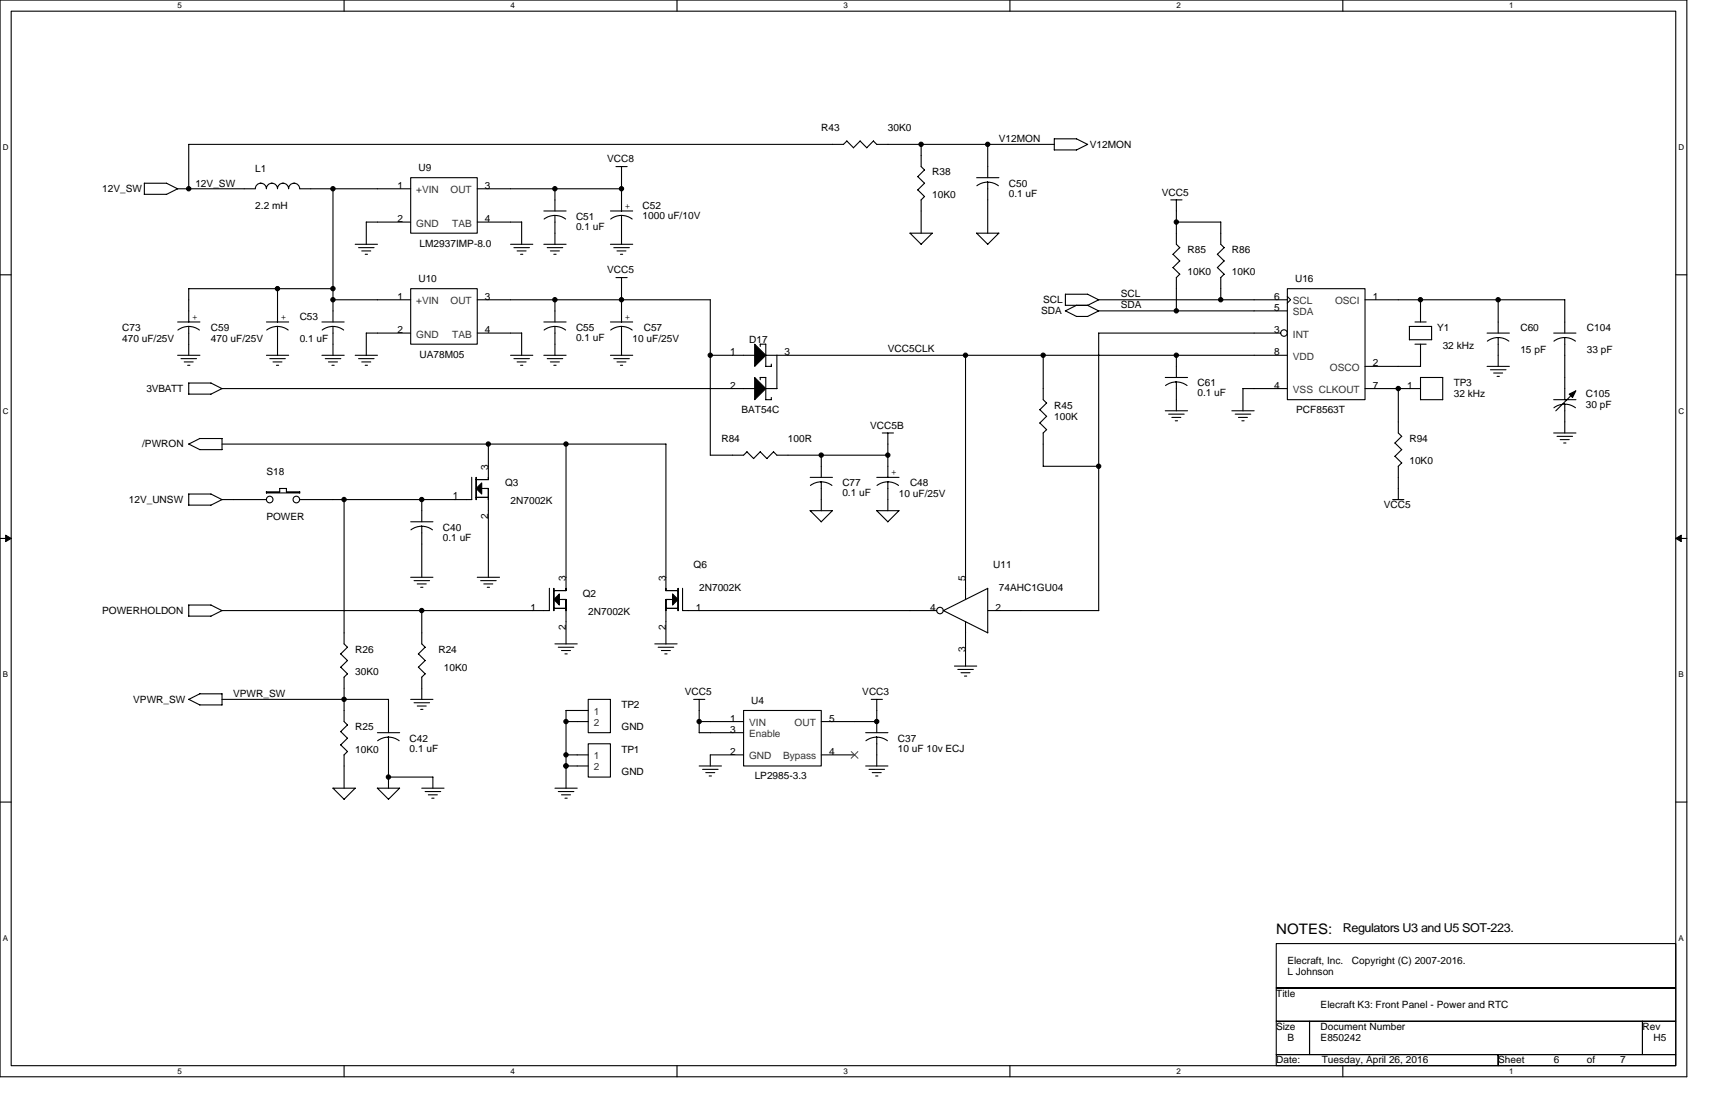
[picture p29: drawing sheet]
<svg xmlns="http://www.w3.org/2000/svg" width="432mm" height="279mm" viewBox="0 0 432 279" stroke-linecap="round" stroke-linejoin="round" font-family="sans-serif">
<defs><g id="words">
<text font-size="3.6" x="321.3" y="235.2">NOTES:</text>
<text font-size="3.1" x="338.1" y="234.7">Regulators U3 and U5 SOT-223.</text>
<g font-size="2.5">
<text x="206.8" y="33">R43</text>
<text x="223.5" y="33">30K0</text>
<text x="251.5" y="35.8">V12MON</text>
<text x="152.8" y="40.8">VCC8</text>
<text x="274.4" y="37.2">V12MON</text>
<text x="49.2" y="47">12V_SW</text>
<text x="64.3" y="43.3">L1</text>
<text x="100.1" y="47.5">1</text>
<text x="105.3" y="43.1">U9</text>
<text x="122.1" y="47.5">3</text>
<text x="234.7" y="44.2">R38</text>
<text x="254" y="47">C50</text>
<text x="25.7" y="48.4">12V_SW</text>
<text x="64.3" y="52.6">2.2 mH</text>
<text x="157.3" y="52.6">+</text>
<text x="161.8" y="52.6">C52</text>
<text x="234.7" y="49.8">10K0</text>
<text x="254" y="49.5">0.1 uF</text>
<text x="292.5" y="49.2">VCC5</text>
<text x="100.1" y="55.9">2</text>
<text x="122.1" y="55.9">4</text>
<text x="145" y="55.4">C51</text>
<text x="145" y="57.9">0.1 uF</text>
<text x="161.8" y="55.1">1000 uF/10V</text>
<text x="105.6" y="62.1">LM2937IMP-8.0</text>
<text x="299" y="63.7">R85</text>
<text x="310.2" y="63.7">R86</text>
<text x="105.3" y="71">U10</text>
<text x="152.8" y="68.8">VCC5</text>
<text x="299" y="69.3">10K0</text>
<text x="310.2" y="69.3">10K0</text>
<text x="326.1" y="71">U16</text>
<text x="100.1" y="75.4">1</text>
<text x="122.1" y="75.4">3</text>
<text x="262.7" y="76.3">SCL</text>
<text x="282.2" y="77.4">SDA</text>
<text x="282.2" y="74.6">SCL</text>
<text x="320.8" y="75.4">6</text>
<text x="345.6" y="75.4">1</text>
<text x="30.8" y="83.3">C73</text>
<text x="48.4" y="80.5">+</text>
<text x="53.1" y="83.3">C59</text>
<text x="70.7" y="80.5">+</text>
<text x="75.5" y="80.5">C53</text>
<text x="100.1" y="83.8">2</text>
<text x="122.1" y="83.8">4</text>
<text x="145" y="83.3">C55</text>
<text x="157.3" y="80.5">+</text>
<text x="162.1" y="83.3">C57</text>
<text x="262.1" y="79.1">SDA</text>
<text x="320.8" y="83.8">3</text>
<text x="320.8" y="78.2">5</text>
<text x="361.8" y="83.3">Y1</text>
<text x="382.8" y="83.3">C60</text>
<text x="399.6" y="83.3">C104</text>
<text x="30.8" y="86.1">470 uF/25V</text>
<text x="53.1" y="86.1">470 uF/25V</text>
<text x="75.5" y="86.1">0.1 uF</text>
<text x="145" y="85.8">0.1 uF</text>
<text x="159.3" y="86.1">10 uF/25V</text>
<text x="183.9" y="89.4">1</text>
<text x="188.6" y="86.4">D17</text>
<text x="197.5" y="89.4">3</text>
<text x="223.5" y="88.6">VCC5CLK</text>
<text x="320.8" y="89.4">8</text>
<text x="363.2" y="87.8">32 kHz</text>
<text x="382.8" y="88.9">15 pF</text>
<text x="399.6" y="88.9">33 pF</text>
<text x="105.6" y="90">UA78M05</text>
<text x="345.6" y="92.2">2</text>
<text x="36.9" y="98.7">3VBATT</text>
<text x="183.9" y="97.8">2</text>
<text x="301.5" y="97.3">C61</text>
<text x="301.5" y="99.8">0.1 uF</text>
<text x="320.8" y="97.8">4</text>
<text x="345.6" y="97.8">7</text>
<text x="354.3" y="97.8">1</text>
<text x="366" y="97.3">TP3</text>
<text x="366" y="100.1">32 kHz</text>
<text x="399.3" y="100.1">C105</text>
<text x="186.7" y="104">BAT54C</text>
<text x="219.1" y="107.9">VCC5B</text>
<text x="265.5" y="102.8">R45</text>
<text x="265.5" y="105.6">100K</text>
<text x="326.4" y="104">PCF8563T</text>
<text x="399.3" y="102.6">30 pF</text>
<text x="35.8" y="112.6">/PWRON</text>
<text x="181.6" y="111.2">R84</text>
<text x="198.4" y="111.2">100R</text>
<text x="354.9" y="111.2">R94</text>
<text x="67.1" y="119.6">S18</text>
<text x="122.9" y="118.2" transform="rotate(-90 122.9 118.2)">3</text>
<text x="224.4" y="119.6">+</text>
<text x="354.9" y="116.8">10K0</text>
<text x="114" y="125.7">1</text>
<text x="127.1" y="122.4">Q3</text>
<text x="212.1" y="122.4">C77</text>
<text x="212.1" y="124.9">0.1 uF</text>
<text x="226.3" y="125.2">10 uF/25V</text>
<text x="229.1" y="122.4">C48</text>
<text x="32.4" y="126.6">12V_UNSW</text>
<text x="67.1" y="130.8">POWER</text>
<text x="122.9" y="130.6" transform="rotate(-90 122.9 130.6)">2</text>
<text x="128.5" y="126.9">2N7002K</text>
<text x="348.4" y="128">VCC5</text>
<text x="111.5" y="133.6">C40</text>
<text x="111.5" y="136.1">0.1 uF</text>
<text x="174.6" y="143.1">Q6</text>
<text x="250.1" y="143.1">U11</text>
<text x="142.5" y="146.2" transform="rotate(-90 142.5 146.2)">3</text>
<text x="167.6" y="146.2" transform="rotate(-90 167.6 146.2)">3</text>
<text x="176" y="148.7">2N7002K</text>
<text x="243.1" y="146.2" transform="rotate(-90 243.1 146.2)">5</text>
<text x="251.5" y="148.7">74AHC1GU04</text>
<text x="25.7" y="154.5">POWERHOLDON</text>
<text x="133.6" y="153.7">1</text>
<text x="146.7" y="150.3">Q2</text>
<text x="148.1" y="154.8">2N7002K</text>
<text x="175.2" y="153.7">1</text>
<text x="234.2" y="153.7">4</text>
<text x="250.6" y="153.7">2</text>
<text x="142.5" y="158.6" transform="rotate(-90 142.5 158.6)">2</text>
<text x="167.6" y="158.6" transform="rotate(-90 167.6 158.6)">2</text>
<text x="89.4" y="164.3">R26</text>
<text x="110.4" y="164.3">R24</text>
<text x="243.1" y="164.1" transform="rotate(-90 243.1 164.1)">3</text>
<text x="89.4" y="169.9">30K0</text>
<text x="111.8" y="168.8">10K0</text>
<text x="33.5" y="176.9">VPWR_SW</text>
<text x="58.7" y="175.5">VPWR_SW</text>
<text x="156.5" y="178.3">TP2</text>
<text x="172.4" y="174.9">VCC5</text>
<text x="189.2" y="177.2">U4</text>
<text x="217.1" y="174.9">VCC3</text>
<text x="89.4" y="183.9">R25</text>
<text x="156.5" y="183.9">GND</text>
<text x="183.9" y="181.6">1</text>
<text x="183.9" y="184.4">3</text>
<text x="208.7" y="181.6">5</text>
<text x="89.4" y="189.5">10K0</text>
<text x="103.1" y="186.7">C42</text>
<text x="103.1" y="189.2">0.1 uF</text>
<text x="156.5" y="189.5">TP1</text>
<text x="183.9" y="190">2</text>
<text x="208.7" y="190">4</text>
<text x="226.1" y="186.7">C37</text>
<text x="226.1" y="189.2">10 uF 10v ECJ</text>
<text x="156.5" y="195.1">GND</text>
<text x="190" y="196.2">LP2985-3.3</text>
<text x="324.1" y="242.5">Elecraft, Inc.</text>
<text x="324.1" y="245.3">L Johnson</text>
<text x="340.4" y="242.5">Copyright (C) 2007-2016.</text>
<text x="321.3" y="250.9">Title</text>
<text x="332.5" y="253.7">Elecraft K3: Front Panel - Power and RTC</text>
<text x="321.3" y="259.3">Size</text>
<text x="324.1" y="262.1">B</text>
<text x="332.5" y="259.3">Document Number</text>
<text x="332.5" y="262.1">E850242</text>
<text x="413.5" y="259.3">Rev</text>
<text x="416.3" y="262.1">H5</text>
<text x="321.3" y="267.7">Date:</text>
<text x="332.8" y="267.7">Tuesday, April 26, 2016</text>
<text x="377.2" y="267.7">Sheet</text>
<text x="391.2" y="267.7">6</text>
<text x="399.6" y="267.7">of</text>
<text x="407.9" y="267.7">7</text>
</g>
<g font-size="2.5" fill="#333">
<text x="104.8" y="48.6">+VIN</text>
<text x="113.4" y="48.6">OUT</text>
<text x="104.8" y="57">GND</text>
<text x="113.9" y="57">TAB</text>
<text x="104.8" y="76.6">+VIN</text>
<text x="113.4" y="76.6">OUT</text>
<text x="325.5" y="76.6">SCL</text>
<text x="336.1" y="76.6">OSCI</text>
<text x="325.5" y="79.4">SDA</text>
<text x="104.8" y="85">GND</text>
<text x="113.9" y="85">TAB</text>
<text x="325.5" y="85">INT</text>
<text x="325.5" y="90.6">VDD</text>
<text x="334.9" y="93.3">OSCO</text>
<text x="325.5" y="98.9">VSS CLKOUT</text>
<text x="149.5" y="180">1</text>
<text x="149.5" y="182.8">2</text>
<text x="188.6" y="182.8">VIN</text>
<text x="188.6" y="185.5">Enable</text>
<text x="200" y="182.8">OUT</text>
<text x="149.5" y="191.1">1</text>
<text x="188.6" y="191.1">GND</text>
<text x="197.2" y="191.1">Bypass</text>
<text x="149.5" y="193.9">2</text>
</g>
<g font-size="2">
<text x="44.7" y="2.1">5</text>
<text x="128.5" y="2.1">4</text>
<text x="212.4" y="2.1">3</text>
<text x="296.2" y="2.1">2</text>
<text x="380" y="2.1">1</text>
<text x=".7" y="37.8">D</text>
<text x="422.6" y="37.8">D</text>
<text x=".7" y="104.1">C</text>
<text x="422.6" y="104.1">C</text>
<text x=".7" y="170.5">B</text>
<text x="422.6" y="170.5">B</text>
<text x=".7" y="236.9">A</text>
<text x="422.6" y="236.9">A</text>
<text x="44.7" y="270.3">5</text>
<text x="128.5" y="270.3">4</text>
<text x="212.4" y="270.3">3</text>
<text x="296.2" y="270.3">2</text>
<text x="380" y="270.3">1</text>
</g>
</g></defs>
<path d="M0 0h424.7v271h-424.7zM2.8 2.8h419.1v265.4h-419.1z" fill="none" stroke="#000" stroke-width=".28"/>
<g fill="#fff">
<path d="M44.7 .3h1.1v2.2h-1.1z"/>
<path d="M44.7 268.5h1.1v2.3h-1.1z"/>
</g>
<path d="M86.6 0v2.8M86.6 268.2v2.8" fill="none" stroke="#000" stroke-width=".28"/>
<g fill="#fff">
<path d="M128.5 .3h1.2v2.2h-1.2z"/>
<path d="M128.5 268.5h1.2v2.3h-1.2z"/>
</g>
<path d="M170.5 0v2.8M170.5 268.2v2.8" fill="none" stroke="#000" stroke-width=".28"/>
<g fill="#fff">
<path d="M212.4 .3h1.1v2.2h-1.1z"/>
<path d="M212.4 268.5h1.1v2.3h-1.1z"/>
</g>
<path d="M254.3 0v2.8M254.3 268.2v2.8" fill="none" stroke="#000" stroke-width=".28"/>
<g fill="#fff">
<path d="M296.2 .3h1.1v2.2h-1.1z"/>
<path d="M296.2 268.5h1.1v2.3h-1.1z"/>
</g>
<path d="M338.1 0v2.8M338.1 268.2v2.8" fill="none" stroke="#000" stroke-width=".28"/>
<g fill="#fff">
<path d="M380 .3h1.1v2.2h-1.1z"/>
<path d="M380 268.5h1.1v2.3h-1.1z"/>
<path d="M.7 36h1.5v2.2h-1.5z"/>
<path d="M422.6 36h1.5v2.2h-1.5z"/>
<path d="M.7 102.3h1.5v2.3h-1.5z"/>
<path d="M422.6 102.3h1.5v2.3h-1.5z"/>
</g>
<path d="M0 69.2h2.8M421.9 69.2h2.8" fill="none" stroke="#000" stroke-width=".28"/>
<g fill="#fff">
<path d="M.7 168.7h1.4v2.2h-1.4z"/>
<path d="M422.6 168.7h1.3v2.2h-1.3z"/>
</g>
<path d="M0 135.5h2.8M421.9 135.5h2.8" fill="none" stroke="#000" stroke-width=".28"/>
<path d="M1.4 134.7l1.4 .8-1.4 .8zM421.9 135.5l1.4-.8v1.6z" fill="#000" stroke="#000" stroke-width=".25"/>
<g fill="#fff">
<path d="M.7 235.1h1.4v2.2h-1.4z"/>
<path d="M422.6 235.1h1.4v2.2h-1.4z"/>
</g>
<g fill="none" stroke="#000" stroke-width=".28">
<path d="M213.2 35.5l-.8 .8h-164.9v11.2M216.6 35.5l1.6 1.7 1.7-1.7 .9 .9M216.6 35.5l-1.7 1.7-1.7-1.7M220.7 36.3h44.8M231.9 36.3v5.6l.9 .9-1.7 1.7M248.7 36.3v8.4M273.8 36.3l-2.8 1.5-5.6-.1 .1-2.8h5.6l2.8 1.5M36.3 46.1h5.7l2.7 1.4M36.3 46.1v2.8h5.6l2.8-1.4M44.7 47.5h19.6a1.37 1.37 0 0 1 1.4-1.4 1.4 1.4 0 0 1 1.4 1.4 1.37 1.37 0 0 1 1.4-1.4 1.4 1.4 0 0 1 1.4 1.4 1.37 1.37 0 0 1 1.3-1.4h.1a1.4 1.4 0 0 1 1.4 1.4 1.37 1.37 0 0 1 1.3-1.4h.1a1.4 1.4 0 0 1 1.4 1.4h27.9M83.8 47.5v33.5M103.4 44.7h16.8v14h-16.8z"/>
<path d="M103.4 55.9h-11.2v5.6M120.2 47.5h36.3M120.2 55.9h11.2l-.1 5.6M136.9 53.1h5.6M137 55.1l1.3-.6 1.4-.3 1.4 .3 1.3 .6M139.7 47.5v5.6M139.7 54.2v7.3M153.7 53.1h5.6M153.8 55.1l1.2-.6 1.5-.3 1.4 .3 1.3 .6M155.1 41.9h2.8M156.5 41.9v11.2M156.5 54.2v7.3"/>
<path d="M231.1 44.4l1.7 1.7-1.7 1.7M231.1 47.8l1.7 1.7-.9 .8M231.9 50.3v8.4M245.9 58.7l2.8 2.8 2.8-2.8M245.9 58.7h5.6M245.9 44.7h5.6M246 46.8l1.2-.7 1.5-.3 1.4 .3 1.3 .7M248.7 45.8v12.9M294.8 50.3h2.8M296.2 50.3v11.2l.9 .9M296.2 55.9h11.2v5.6l.8 .9M69.9 72.7v8.4"/>
<path d="M83.8 75.5h19.6M83.9 72.7h-36.4v8.4M89.4 61.5h5.6M90.3 62.3h3.9M91.1 63.2h2.2M91.9 64h.6M103.4 72.7h16.8v13.9h-16.8zM120.2 75.5h58.7M128.5 61.5h5.7M129.4 62.3h3.9M130.2 63.2h2.3M131.1 64h.5"/>
<path d="M136.9 61.5h5.6M137.8 62.3h3.9M138.6 63.2h2.2M139.4 64h.6M139.7 75.5v5.5M153.7 61.5h5.6M154.5 62.3h4M155.1 69.9h2.8M155.3 63.2h2.3M156.2 64h.6M156.5 69.9v11.2M178.8 75.5v39.1"/>
<path d="M231.9 61.5l-2.8-2.8h5.6l-2.8 2.8M268.2 76.9h5.7M268.2 78.2l2.8 1.5h2.8M268.2 74.1h5.7M268.2 74v2.9M271.1 76.8l-2.9 1.5M273.8 74.1l2.8 1.4M276.6 75.5h47.5M276.6 75.5l-2.8 1.4 2.8 1.4M297 65.7l-1.7 1.7 1.7 1.6-.8 .9v8.4M297 62.3l-1.7 1.7 1.8 1.7M306.5 64l1.7 1.7"/>
<path d="M306.5 67.4l1.7 1.6M308.2 62.3l-1.7 1.7M308.2 65.7l-1.7 1.7M308.2 69l-.9 .9 .1 5.6M324.1 72.7h19.6v27.9h-19.6zM324.1 74.6l.9 .9-.9 .8M324.1 78.3h-47.5l-2.8 1.4M343.7 75.5h50.3v8.3M357.7 75.5v5.5M377.2 75.5v8.3M44.7 89.4h5.6M44.7 81h5.6"/>
<path d="M44.8 83.1l1.3-.7 1.4-.2 1.4 .2 1.3 .7M45.6 90.3h3.9M46.4 91.1h2.2M47.2 91.9h.6M47.5 82.2v7.3M47.5 96.4v2.8h5.6M47.5 96.4h5.6l2.8 1.4M55.9 97.8h134.1M55.9 97.8l-2.8 1.4M67.1 89.4h5.6M67.1 81h5.6M67.1 83.1l1.3-.7 1.4-.2 1.5 .2 1.3 .7"/>
<path d="M67.9 90.3h3.9M68.7 91.1h2.3M69.6 91.9h.6M69.9 82.2v7.3M81 89.4h5.7M81 81h5.7M81.1 83.1l1.3-.7 1.4-.2 1.5 .2 1.2 .7M81.9 90.3h3.9M82.7 91.1h2.3M83.6 91.9h.5M83.8 82.2v7.3M89.4 89.4h5.6"/>
<path d="M90.3 90.3h3.9M91.1 91.1h2.2M91.9 91.9h.6M103.4 83.8h-11.2v5.7M120.2 83.8h11.2l-.1 5.7M128.5 89.4h5.7M129.4 90.3h3.9M130.2 91.1h2.3M131.1 91.9h.5M136.9 89.4h5.6M136.9 81h5.6M137 83.1l1.3-.7 1.4-.2 1.4 .2 1.3 .7"/>
<path d="M137.8 90.3h3.9M138.6 91.1h2.2M139.4 91.9h.6M139.7 82.2v7.3M153.7 89.4h5.6M153.7 81h5.6M153.8 83.1l1.2-.7 1.5-.2 1.4 .2 1.3 .7M154.5 90.3h4M155.3 91.1h2.3M156.2 91.9h.6M156.5 82.2v7.3M178.8 89.4h11.2"/>
<path d="M191.4 87.2v-.6h1.4v5.6h1.4M191.4 95.6v-.6h1.4v5.6M192.8 89.4h131.3M194.2 91.7v.5M195.6 89.4v8.4h-2.8M243.1 89.4v61.5M262.7 89.4v11.2l.8 .9M293.4 95h5.6M293.5 97l1.2-.6 1.5-.3 1.4 .3 1.3 .6M296.2 89.4v5.6M296.2 96.1v7.3M322.5 83.8h-45.9v69.9h-27.9"/>
<path d="M324.1 97.8h-11.2v5.6M343.7 97.8h14M352.1 97.8v11.2l.8 .9-1.7 1.6M354.8 82.2l5.6-.1v3.4M354.9 82.2v3.3h5.6M356.3 81h2.8M356.3 86.6h2.8M357.7 86.6v5.6h-14M357.7 95h5.6l-.1 5.6M357.7 95l-.1 5.6h5.6M374.4 92.2h5.6M374.4 83.8h5.6"/>
<path d="M374.5 85.9l1.3-.7 1.4-.2 1.4 .2 1.3 .7M375.3 93.1h3.9M376.1 93.9h2.2M376.9 94.7h.6M377.2 85v7.2M391.2 83.8h5.6M391.2 85.9l1.3-.7 1.5-.2 1.4 .2 1.3 .7M394 85v15.6M395.6 99.5l-3.9 3.9M50.3 110.4l-2.8 1.4 2.8 1.4h5.6v-2.8h-5.6M55.9 111.8h111.8v36.9h3.1M123 111.8v8.9h-3.1"/>
<path d="M142.5 111.8v36.9h-3.1M188.1 113.7l1.7 1.7M188.1 113.7l-.9 .9h-8.4M191.4 113.7l1.7 1.7M191.4 113.7l-1.7 1.7M192.8 100.6h1.4M194.2 100v.6M194.8 113.7l.8 .9M194.8 113.7l-1.7 1.7M195.6 114.6h28M206.8 114.6v5.6M222.1 109h2.9"/>
<path d="M223.5 109v11.2M261.8 103.1l1.7 1.7M261.8 106.5l1.7 1.7M262.7 109v8.4h13.9M263.5 101.5l-1.7 1.6M263.5 104.8l-1.7 1.7M263.5 108.1l-.9 .9M293.4 103.4h5.6M294.2 104.2h4M295 105.1h2.3M295.9 105.9h.6M310.2 103.4h5.6"/>
<path d="M311 104.2h3.9M311.8 105.1h2.3M312.7 105.9h.5M351.2 111.5l1.7 1.7-1.7 1.7M351.2 114.9l1.7 1.6M352.9 116.5l-.8 .9v8.4M391.2 109h5.6M391.2 100.6h5.6M391.2 102.6l1.3-.6 1.5-.3 1.4 .3 1.3 .6M392 109.8h3.9M392.8 110.7h2.3M393.7 111.5h.6"/>
<path d="M394 101.7v7.3M47.5 124.3v2.8h5.6M47.5 124.4h5.6l2.8 1.4M55.9 125.8h11.2M55.9 125.8l-2.8 1.4M67.1 123.8v.3M70.4 123l1.7-.1v.9M70.4 123v.8h-3.3M72.1 123.8h3.4v.3h-8.4M86.6 125.8v36.3l.9 .8M103.4 131.3h5.6M103.5 133.4l1.2-.7 1.5-.2 1.4 .2 1.3 .7"/>
<path d="M106.2 125.8v5.5M106.2 132.5v12.8M118.8 120.1v5.7h-43.3M119.9 120.2v5.6M119.9 125.2h3.1M121.3 123h1.7M123 123v22.3M204 128.5l2.8 2.9 2.8-2.9M204 128.5h5.6M204 120.2h5.6M204 122.2l1.3-.7 1.5-.2 1.4 .2 1.3 .7M206.8 121.3v7.3"/>
<path d="M220.7 128.5h5.7l-2.9 2.9zM220.7 120.2h5.7M220.8 122.2l1.3-.7 1.4-.2 1.5 .2 1.2 .7M223.5 121.3v7.3M350.6 125.8h2.9M55.9 153.7l-2.8 1.4M55.9 153.7l-2.8-1.4h-5.6v2.8h5.6M103.4 145.3h5.6M104.2 146.2h4M105.1 147h2.2M105.9 147.8h.6M106.2 153.7v8.4l.9 .8"/>
<path d="M120.2 145.3h5.6M121 146.2h3.9M121.8 147h2.3M122.7 147.8h.6M138.3 148.1v5.6h-82.4M139.4 153.1h3.1M139.4 148.1v5.6M140.8 150.9h1.7v11.2M167.6 150.9h1.7M167.6 153.1h3.1M167.7 150.9v11.2M170.7 148.1v5.6"/>
<path d="M171.9 148.1l-.1 5.6h64M243.1 156.5v11.2M248.7 159.3v-11.2l-11.2 5.6 11.2 5.6M50.3 174.6h5.6v2.9l-5.6-.1-2.8-1.4M50.3 174.6l-2.8 1.4M55.9 176h41.9v8.4M87.5 166.3l-1.7 1.6 1.7 1.7-.9 .9v11.1l.9 .9-1.7 1.6 1.7 1.7-1.7 1.7 1.7 1.7M87.5 162.9l-1.7 1.7 1.7 1.7M103.4 176h5.6M104.2 176.9h4M105.1 177.7h2.2M105.3 167.9l1.7 1.7-.8 .9v5.6"/>
<path d="M105.3 164.6l1.8 1.7M105.9 178.6h.6M107 162.9l-1.7 1.7M107 166.3l-1.7 1.7M139.7 162.1h5.6M140.6 162.9h3.9M141.4 163.7h2.2M142.2 164.6h.6M148.1 176h5.6v8.4h-5.6zM148.1 178.8h-5.6v19.6M164.9 162.1h5.6M165.7 162.9h3.9"/>
<path d="M166.5 163.7h2.3M167.4 164.6h.6M174.6 176h2.9M176 176v8.4h11.2M187.2 178.8h19.6v14h-19.6zM219.4 176h2.8M220.7 176v8.4M240.3 167.7h5.6M241.2 168.5h3.9M242 169.3h2.2M242.8 170.2h.6M87.5 189.2l-.9 .8v8.4"/>
<path d="M95 198.4l2.8 2.8M95 198.4h5.6M95 184.4h5.6M95.1 186.5l1.3-.7 1.4-.3 1.4 .3 1.3 .7M97.8 185.5v12.9M97.8 195.6h11.2M100.6 198.4l-2.8 2.8M106.2 198.4h5.6M107 199.2h4M109 195.6v2.8M139.7 198.4h5.6M140.6 199.2h3.9"/>
<path d="M142.5 192.8h5.6M142.5 190h5.6M142.5 181.6h5.6M148.1 187.2h5.6v8.4h-5.6zM176 192.8h5.7M176 181.6h11.2M176.9 193.7h3.9M177.7 194.5h2.3M178.6 195.3h.5M187.2 190h-8.4v2.8M206.8 190h8.4M206.8 181.6h14"/>
<path d="M218 192.8h5.6M218 184.4h5.6M218 186.5l1.3-.7 1.4-.3 1.5 .3 1.2 .7M218.8 193.7h3.9M219.6 194.5h2.3M220.5 195.3h.5M220.7 185.5v7.3M0 201.9h2.8M86.6 201.2l-2.8-2.8h5.7l-2.9 2.8M107.8 200.1h2.3M108.7 200.9h.6M141.4 200.1h2.2"/>
<path d="M142.2 200.9h.6M421.9 201.9h2.8M321.3 237.5h100.6v11.2h-100.6zM321.3 248.7h100.6v8.4h-100.6zM321.3 257.1h8.4v8.4h-8.4zM329.7 257.1h83.8v8.4h-83.8zM413.5 257.1h8.4v8.4h-8.4zM321.3 265.5h55.9v2.7h-55.9zM377.2 265.5h44.7v2.7h-44.7z"/>
<circle cx="323.3" cy="83.8" r=".82"/>
<circle cx="67.9" cy="125.7" r=".83"/>
<circle cx="74.6" cy="125.7" r=".83"/>
<circle cx="236.7" cy="153.7" r=".82"/>
</g>
<g fill="#000" stroke="#000" stroke-width=".28">
<path d="M190 86.6l2.8 2.8-2.8 2.8z" fill-rule="evenodd"/>
<path d="M190 95l2.8 2.8-2.8 2.8z" fill-rule="evenodd"/>
<path d="M395.1 99.2l1.7-.8-.9 1.7z" fill-rule="evenodd"/>
<path d="M121.3 121.6v2.8l-1.4-1.4z" fill-rule="evenodd"/>
<path d="M139.4 150.9l1.4-1.4v2.8z" fill-rule="evenodd"/>
<path d="M169.3 149.5l1.4 1.4-1.4 1.4z" fill-rule="evenodd"/>
<circle cx="231.9" cy="36.3" r=".54"/>
<circle cx="248.7" cy="36.3" r=".54"/>
<circle cx="47.5" cy="47.5" r=".54"/>
<circle cx="83.8" cy="47.5" r=".54"/>
<circle cx="139.7" cy="47.5" r=".54"/>
<circle cx="156.5" cy="47.5" r=".54"/>
<circle cx="296.2" cy="55.9" r=".54"/>
<circle cx="69.9" cy="72.7" r=".54"/>
<circle cx="83.8" cy="72.7" r=".54"/>
<circle cx="83.8" cy="75.4" r=".54"/>
<circle cx="139.7" cy="75.4" r=".54"/>
<circle cx="156.5" cy="75.4" r=".54"/>
<circle cx="296.2" cy="78.2" r=".54"/>
<circle cx="307.3" cy="75.4" r=".54"/>
<circle cx="357.6" cy="75.4" r=".54"/>
<circle cx="377.2" cy="75.4" r=".54"/>
<circle cx="178.8" cy="89.4" r=".54"/>
<circle cx="243.1" cy="89.4" r=".54"/>
<circle cx="262.6" cy="89.4" r=".54"/>
<circle cx="296.2" cy="89.4" r=".54"/>
<circle cx="352.1" cy="97.8" r=".54"/>
<circle cx="122.9" cy="111.8" r=".54"/>
<circle cx="142.5" cy="111.8" r=".54"/>
<circle cx="206.8" cy="114.6" r=".54"/>
<circle cx="223.5" cy="114.6" r=".54"/>
<circle cx="276.6" cy="117.4" r=".54"/>
<circle cx="86.6" cy="125.7" r=".54"/>
<circle cx="106.2" cy="125.7" r=".54"/>
<circle cx="106.2" cy="153.7" r=".54"/>
<circle cx="86.6" cy="176" r=".54"/>
<circle cx="97.8" cy="195.6" r=".54"/>
<circle cx="142.5" cy="190" r=".54"/>
<circle cx="142.5" cy="192.8" r=".54"/>
<circle cx="142.5" cy="181.6" r=".54"/>
<circle cx="176" cy="181.6" r=".54"/>
<circle cx="220.7" cy="181.6" r=".54"/>
</g>
<path d="M214.3 189.2l1.7 1.7M216 189.2l-1.7 1.7" fill="none" stroke="#4c4c4c" stroke-width=".25"/>
<use href="#words"/>
</svg>
